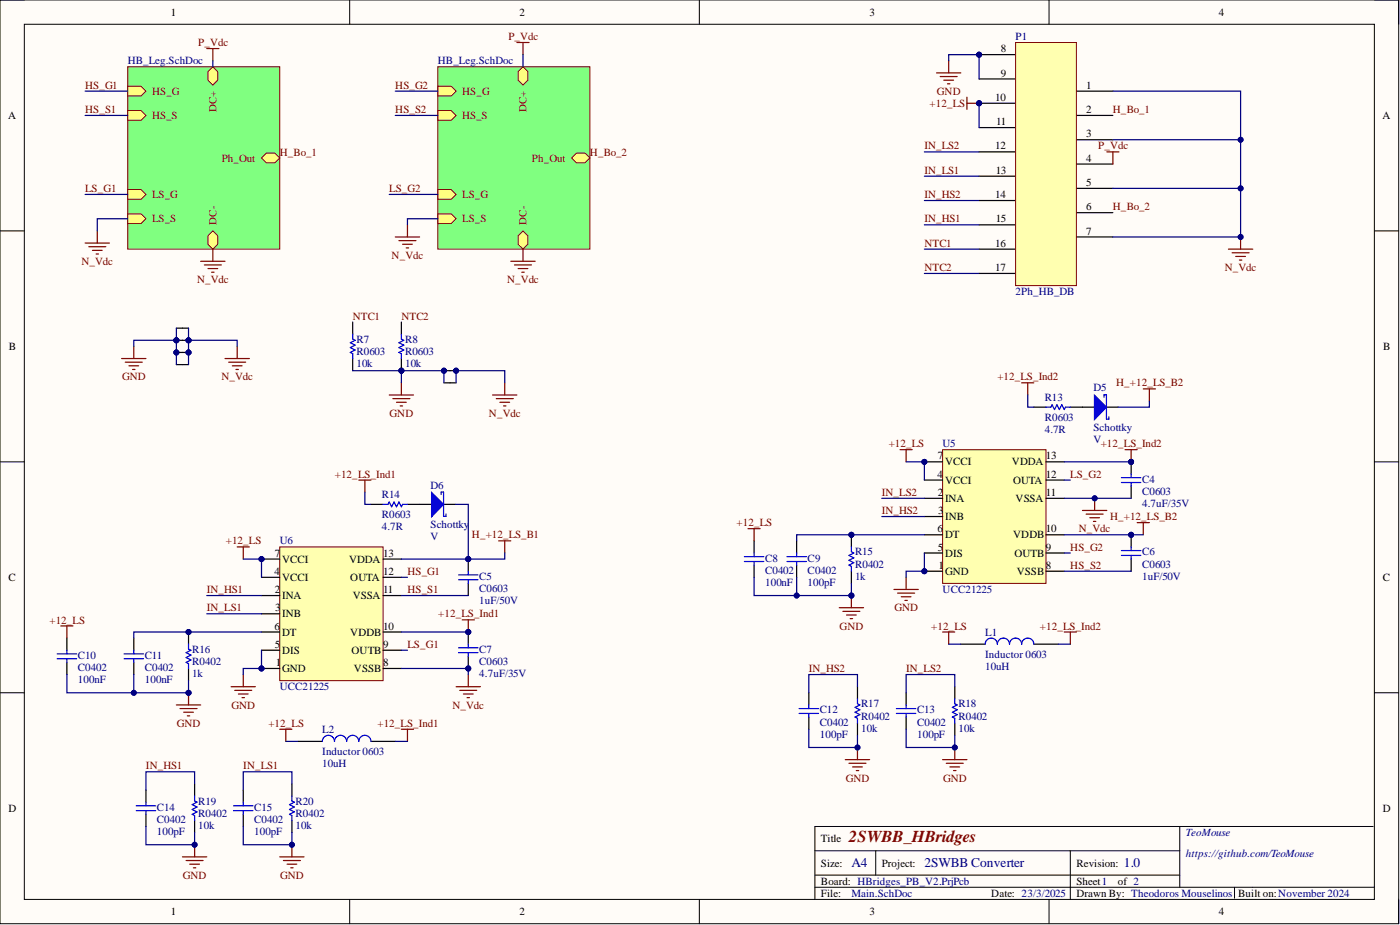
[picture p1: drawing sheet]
<svg xmlns="http://www.w3.org/2000/svg" width="292mm" height="193mm" viewBox="0 0 292 193" stroke-linecap="round" stroke-linejoin="round" font-family="sans-serif">
<defs><g id="words">
<text font-size="3.5" fill="#800000" x="177.1" y="175.7">2SWBB_HBridges</text>
<g font-size="2.8" fill="#000080">
<text x="177.6" y="181">A4</text>
<text x="192.9" y="181">2SWBB Converter</text>
<text x="234.5" y="181">1.0</text>
</g>
<g font-size="2.3">
<text x="35.6" y="3.3">1</text>
<text x="108.4" y="3.3">2</text>
<text x="181.4" y="3.3">3</text>
<text x="254.3" y="3.3">4</text>
<text x="208.8" y="10.9">8</text>
<text x="208.8" y="16">9</text>
<text x="207.7" y="21">10</text>
<text x="226.6" y="18.5">1</text>
<text x="226.6" y="23.6">2</text>
<text x="1.7" y="24.8">A</text>
<text x="207.8" y="26.1">11</text>
<text x="226.6" y="28.6">3</text>
<text x="288.4" y="24.8">A</text>
<text x="207.7" y="31.2">12</text>
<text x="226.6" y="33.7">4</text>
<text x="207.7" y="41.3">14</text>
<text x="207.7" y="36.3">13</text>
<text x="226.6" y="38.8">5</text>
<text x="207.7" y="46.4">15</text>
<text x="226.6" y="43.9">6</text>
<text x="207.7" y="51.5">16</text>
<text x="226.6" y="48.9">7</text>
<text x="207.7" y="56.5">17</text>
<text x="1.9" y="73">B</text>
<text x="288.6" y="73">B</text>
<text x="195.7" y="95.8">7</text>
<text x="218.2" y="95.8">13</text>
<text x="195.6" y="99.6">4</text>
<text x="197.2" y="100.9">VCCI</text>
<text x="197.2" y="97.1">VCCI</text>
<text x="211.1" y="97.1">VDDA</text>
<text x="211.4" y="100.9">OUTA</text>
<text x="218.2" y="99.6">12</text>
<text x="195.7" y="103.4">2</text>
<text x="195.7" y="107.3">3</text>
<text x="197.2" y="104.7">INA</text>
<text x="211.9" y="104.7">VSSA</text>
<text x="218.2" y="103.4">11</text>
<text x="195.6" y="111.1">6</text>
<text x="197.2" y="108.5">INB</text>
<text x="197.2" y="112.3">DT</text>
<text x="211.4" y="112.3">VDDB</text>
<text x="218.2" y="111.1">10</text>
<text x="57.3" y="119.9">4</text>
<text x="57.4" y="116.1">7</text>
<text x="58.9" y="117.4">VCCI</text>
<text x="72.8" y="117.4">VDDA</text>
<text x="79.9" y="119.9">12</text>
<text x="79.9" y="116.1">13</text>
<text x="195.7" y="114.9">5</text>
<text x="195.8" y="118.7">1</text>
<text x="197.2" y="119.9">GND</text>
<text x="197.2" y="116.1">DIS</text>
<text x="211.6" y="116.1">OUTB</text>
<text x="212.1" y="119.9">VSSB</text>
<text x="218.2" y="118.7">8</text>
<text x="218.2" y="114.9">9</text>
<text x="1.8" y="121.2">C</text>
<text x="57.4" y="123.7">2</text>
<text x="58.9" y="125">INA</text>
<text x="58.9" y="121.2">VCCI</text>
<text x="73.1" y="121.2">OUTA</text>
<text x="73.6" y="125">VSSA</text>
<text x="79.9" y="123.7">11</text>
<text x="288.5" y="121.2">C</text>
<text x="57.3" y="131.3">6</text>
<text x="57.4" y="127.5">3</text>
<text x="58.9" y="128.8">INB</text>
<text x="79.9" y="131.3">10</text>
<text x="57.4" y="135.1">5</text>
<text x="58.9" y="136.4">DIS</text>
<text x="58.9" y="132.6">DT</text>
<text x="73.1" y="132.6">VDDB</text>
<text x="73.3" y="136.4">OUTB</text>
<text x="79.9" y="135.1">9</text>
<text x="57.5" y="138.9">1</text>
<text x="58.9" y="140.2">GND</text>
<text x="73.8" y="140.2">VSSB</text>
<text x="79.9" y="138.9">8</text>
<text x="1.8" y="169.4">D</text>
<text x="288.5" y="169.4">D</text>
<text x="171.3" y="175.7">Title</text>
<text x="171.3" y="180.8">Size:</text>
<text x="171.3" y="184.6">Board: HBridges_PB_V2.PrjPcb</text>
<text x="184" y="180.8">Project:</text>
<text x="224.6" y="180.8">Revision:</text>
<text x="224.6" y="184.6">Sheet1</text>
<text x="233.2" y="184.6">of 2</text>
<text x="35.6" y="190.9">1</text>
<text x="108.4" y="190.9">2</text>
<text x="171.3" y="187.1">File:</text>
<text x="181.4" y="190.9">3</text>
<text x="206.8" y="187.1">Date: 23/3/2025</text>
<text x="224.6" y="187.1">Drawn By: Theodoros Mouselinos</text>
<text x="254.3" y="190.9">4</text>
<text x="258.3" y="187.1">Built on:November 2024</text>
</g>
<g font-size="2.3" fill="#800000">
<text x="41.4" y="9.6">P_Vdc</text>
<text x="106.1" y="8.4">P_Vdc</text>
<text x="17.8" y="18.5">HS_G1</text>
<text x="17.8" y="23.6">HS_S1</text>
<text x="31.7" y="19.8">HS_G</text>
<text x="45.2" y="23.4" transform="rotate(-90 45.2 23.4)">DC+</text>
<text x="82.5" y="18.5">HS_G2</text>
<text x="82.5" y="23.6">HS_S2</text>
<text x="96.4" y="19.8">HS_G</text>
<text x="109.9" y="23.4" transform="rotate(-90 109.9 23.4)">DC+</text>
<text x="194" y="22.3">+12_LS</text>
<text x="195.5" y="19.8">GND</text>
<text x="232.2" y="23.6">H_Bo_1</text>
<text x="31.7" y="24.8">HS_S</text>
<text x="96.4" y="24.8">HS_S</text>
<text x="46.3" y="33.7">Ph_Out</text>
<text x="58.4" y="32.4">H_Bo_1</text>
<text x="111" y="33.7">Ph_Out</text>
<text x="123.1" y="32.4">H_Bo_2</text>
<text x="192.9" y="31.2">IN_LS2</text>
<text x="229.2" y="31.2">P_Vdc</text>
<text x="17.8" y="40.1">LS_G1</text>
<text x="31.7" y="41.3">LS_G</text>
<text x="81.2" y="40.1">LS_G2</text>
<text x="96.4" y="41.3">LS_G</text>
<text x="192.9" y="36.3">IN_LS1</text>
<text x="192.9" y="41.3">IN_HS2</text>
<text x="31.7" y="46.4">LS_S</text>
<text x="45.2" y="46.9" transform="rotate(-90 45.2 46.9)">DC-</text>
<text x="96.4" y="46.4">LS_S</text>
<text x="109.9" y="46.9" transform="rotate(-90 109.9 46.9)">DC-</text>
<text x="192.9" y="46.4">IN_HS1</text>
<text x="232.2" y="43.9">H_Bo_2</text>
<text x="192.9" y="51.5">NTC1</text>
<text x="17" y="55.3">N_Vdc</text>
<text x="41.1" y="59.1">N_Vdc</text>
<text x="81.7" y="54">N_Vdc</text>
<text x="105.8" y="59.1">N_Vdc</text>
<text x="192.9" y="56.5">NTC2</text>
<text x="255.5" y="56.5">N_Vdc</text>
<text x="73.6" y="66.7">NTC1</text>
<text x="83.7" y="66.7">NTC2</text>
<text x="25.5" y="79.4">GND</text>
<text x="46.2" y="79.4">N_Vdc</text>
<text x="208.1" y="79.4">+12_LS_Ind2</text>
<text x="232.9" y="80.6">H_+12_LS_B2</text>
<text x="81.3" y="87">GND</text>
<text x="102" y="87">N_Vdc</text>
<text x="185.4" y="93.3">+12_LS</text>
<text x="229.7" y="93.3">+12_LS_Ind2</text>
<text x="69.9" y="99.6">+12_LS_Ind1</text>
<text x="223.3" y="99.6">LS_G2</text>
<text x="184" y="107.3">IN_HS2</text>
<text x="184" y="103.4">IN_LS2</text>
<text x="47.1" y="113.6">+12_LS</text>
<text x="98.5" y="112.3">H_+12_LS_B1</text>
<text x="153.7" y="109.8">+12_LS</text>
<text x="225.1" y="111.1">N_Vdc</text>
<text x="231.6" y="108.5">H_+12_LS_B2</text>
<text x="85" y="119.9">HS_G1</text>
<text x="223.3" y="114.9">HS_G2</text>
<text x="223.3" y="118.7">HS_S2</text>
<text x="43.1" y="123.7">IN_HS1</text>
<text x="85" y="123.7">HS_S1</text>
<text x="10.3" y="130.1">+12_LS</text>
<text x="43.1" y="127.5">IN_LS1</text>
<text x="91.4" y="128.8">+12_LS_Ind1</text>
<text x="175.2" y="131.3">GND</text>
<text x="186.6" y="127.5">GND</text>
<text x="194.3" y="131.3">+12_LS</text>
<text x="217" y="131.3">+12_LS_Ind2</text>
<text x="85" y="135.1">LS_G1</text>
<text x="168.8" y="140.2">IN_HS2</text>
<text x="189.1" y="140.2">IN_LS2</text>
<text x="48.3" y="147.8">GND</text>
<text x="94.4" y="147.8">N_Vdc</text>
<text x="36.9" y="151.6">GND</text>
<text x="56" y="151.6">+12_LS</text>
<text x="78.8" y="151.6">+12_LS_Ind1</text>
<text x="30.5" y="160.5">IN_HS1</text>
<text x="50.8" y="160.5">IN_LS1</text>
<text x="176.5" y="163">GND</text>
<text x="196.8" y="163">GND</text>
<text x="38.1" y="183.3">GND</text>
<text x="58.5" y="183.3">GND</text>
</g>
<g font-size="2.3" fill="#000080">
<text x="211.9" y="8.4">P1</text>
<text x="26.6" y="13.4">HB_Leg.SchDoc</text>
<text x="91.4" y="13.4">HB_Leg.SchDoc</text>
<text x="211.9" y="61.6">2Ph_HB_DB</text>
<text x="74.4" y="71.5">R7</text>
<text x="84.5" y="71.5">R8</text>
<text x="74.4" y="76.6">10k</text>
<text x="74.4" y="74">R0603</text>
<text x="84.5" y="76.6">10k</text>
<text x="84.5" y="74">R0603</text>
<text x="218" y="83.7">R13</text>
<text x="228.1" y="81.6">D5</text>
<text x="218" y="87.7">R0603</text>
<text x="228.1" y="89.8">Schottky</text>
<text x="196.7" y="93.3">U5</text>
<text x="218" y="90.3">4.7R</text>
<text x="228.1" y="92.4">V</text>
<text x="89.8" y="101.9">D6</text>
<text x="238.3" y="100.7">C4</text>
<text x="79.7" y="104">R14</text>
<text x="238.3" y="105.7">4.7uF/35V</text>
<text x="238.3" y="103.2">C0603</text>
<text x="58.4" y="113.6">U6</text>
<text x="79.7" y="110.5">4.7R</text>
<text x="79.7" y="108">R0603</text>
<text x="89.8" y="112.7">V</text>
<text x="89.8" y="110.1">Schottky</text>
<text x="159.6" y="117.1">C8</text>
<text x="159.6" y="119.7">C0402</text>
<text x="168.5" y="117.1">C9</text>
<text x="168.5" y="119.7">C0402</text>
<text x="178.4" y="115.9">R15</text>
<text x="178.4" y="118.4">R0402</text>
<text x="238.3" y="115.9">C6</text>
<text x="238.3" y="118.4">C0603</text>
<text x="100" y="120.9">C5</text>
<text x="100" y="123.5">C0603</text>
<text x="159.6" y="122.2">100nF</text>
<text x="168.5" y="122.2">100pF</text>
<text x="178.4" y="120.9">1k</text>
<text x="196.7" y="123.7">UCC21225</text>
<text x="238.3" y="120.9">1uF/50V</text>
<text x="100" y="126">1uF/50V</text>
<text x="16.2" y="137.4">C10</text>
<text x="30.2" y="137.4">C11</text>
<text x="40.1" y="136.2">R16</text>
<text x="100" y="136.2">C7</text>
<text x="205.6" y="132.6">L1</text>
<text x="205.6" y="137.2">Inductor 0603</text>
<text x="16.2" y="142.5">100nF</text>
<text x="16.2" y="140">C0402</text>
<text x="30.2" y="142.5">100nF</text>
<text x="30.2" y="140">C0402</text>
<text x="40.1" y="141.2">1k</text>
<text x="40.1" y="138.7">R0402</text>
<text x="100" y="141.2">4.7uF/35V</text>
<text x="100" y="138.7">C0603</text>
<text x="205.6" y="139.7">10uH</text>
<text x="58.4" y="144">UCC21225</text>
<text x="171" y="148.8">C12</text>
<text x="179.7" y="147.6">R17</text>
<text x="191.3" y="148.8">C13</text>
<text x="200" y="147.6">R18</text>
<text x="67.2" y="152.9">L2</text>
<text x="171" y="153.9">100pF</text>
<text x="171" y="151.4">C0402</text>
<text x="179.7" y="152.6">10k</text>
<text x="179.7" y="150.1">R0402</text>
<text x="191.3" y="153.9">100pF</text>
<text x="191.3" y="151.4">C0402</text>
<text x="200" y="152.6">10k</text>
<text x="200" y="150.1">R0402</text>
<text x="67.2" y="160">10uH</text>
<text x="67.2" y="157.5">Inductor 0603</text>
<text x="41.4" y="167.9">R19</text>
<text x="61.7" y="167.9">R20</text>
<text x="32.7" y="169.1">C14</text>
<text x="32.7" y="171.7">C0402</text>
<text x="41.4" y="172.9">10k</text>
<text x="41.4" y="170.4">R0402</text>
<text x="53" y="169.1">C15</text>
<text x="53" y="171.7">C0402</text>
<text x="61.7" y="172.9">10k</text>
<text x="61.7" y="170.4">R0402</text>
<text x="32.7" y="174.2">100pF</text>
<text x="53" y="174.2">100pF</text>
<text x="247.4" y="174.4">TeoMouse</text>
<text x="247.4" y="178.8">https://github.com/TeoMouse</text>
<text x="177.6" y="187.1">Main.SchDoc</text>
</g>
</g></defs>
<path d="M0 0h291.8v192.7h-291.8z" fill-rule="evenodd" fill="#fffcf8"/>
<path d="M0 0h291.8v192.7h-291.8z" fill="none" stroke="#000" stroke-width=".21"/>
<path d="M5.1 5.1h281.7v182.5h-281.7z" fill-rule="evenodd" fill="#fffcf8"/>
<g fill="none" stroke="#000" stroke-width=".21">
<path d="M0 0h5.1M73 0v5.1M145.9 0v5.1M218.9 0v5.1M286.8 0h5v5.1M5.1 5.1h281.7v182.5h-281.7zM0 48.2h5.1M286.8 48.2h5M0 96.3h5.1M286.8 96.3h5M0 144.5h5.1M286.8 144.5h5"/>
<path d="M73 187.6v5.1M145.9 187.6v5.1M218.9 187.6v5.1M291.8 187.6v5.1"/>
</g>
<path d="M26.6 13.9h31.8v38.1h-31.8z" fill-rule="evenodd" fill="#80ff80"/>
<path d="M26.6 13.9h31.8v38.1h-31.8z" fill="none" stroke="#800000" stroke-width=".21"/>
<path d="M43.4 15l1-1.1 1 1.1v1.7l-1 1-1-1z" fill-rule="evenodd" fill="#ffff80"/>
<path d="M43.4 15l1-1.1 1 1.1v1.7l-1 1-1-1z" fill="none" stroke="#800000" stroke-width=".21"/>
<path d="M43.4 49.2l1-1 1 1v1.8l-1 1-1-1z" fill-rule="evenodd" fill="#ffff80"/>
<path d="M43.4 49.2l1-1 1 1v1.8l-1 1-1-1z" fill="none" stroke="#800000" stroke-width=".21"/>
<path d="M54.6 33l1-1.1h1.8l1 1.1-1 1h-1.8z" fill-rule="evenodd" fill="#ffff80"/>
<path d="M54.6 33l1-1.1h1.8l1 1.1-1 1h-1.8z" fill="none" stroke="#800000" stroke-width=".21"/>
<path d="M26.6 18h2.8l1.1 1-1.1 1h-2.8z" fill-rule="evenodd" fill="#ffff80"/>
<path d="M26.6 18h2.8l1.1 1-1.1 1h-2.8z" fill="none" stroke="#800000" stroke-width=".21"/>
<path d="M26.6 23.1h2.8l1.1 1-1.1 1h-2.8z" fill-rule="evenodd" fill="#ffff80"/>
<path d="M26.6 23.1h2.8l1.1 1-1.1 1h-2.8z" fill="none" stroke="#800000" stroke-width=".21"/>
<path d="M26.6 39.5h2.8l1.1 1.1-1.1 1h-2.8z" fill-rule="evenodd" fill="#ffff80"/>
<path d="M26.6 39.5h2.8l1.1 1.1-1.1 1h-2.8z" fill="none" stroke="#800000" stroke-width=".21"/>
<path d="M26.6 44.6h2.8l1.1 1-1.1 1h-2.8z" fill-rule="evenodd" fill="#ffff80"/>
<path d="M26.6 44.6h2.8l1.1 1-1.1 1h-2.8z" fill="none" stroke="#800000" stroke-width=".21"/>
<path d="M91.4 13.9h31.7v38.1h-31.7z" fill-rule="evenodd" fill="#80ff80"/>
<path d="M91.4 13.9h31.7v38.1h-31.7z" fill="none" stroke="#800000" stroke-width=".21"/>
<path d="M108.1 15l1-1.1 1 1.1v1.7l-1 1-1-1z" fill-rule="evenodd" fill="#ffff80"/>
<path d="M108.1 15l1-1.1 1 1.1v1.7l-1 1-1-1z" fill="none" stroke="#800000" stroke-width=".21"/>
<path d="M108.1 49.2l1-1 1 1v1.8l-1 1-1-1z" fill-rule="evenodd" fill="#ffff80"/>
<path d="M108.1 49.2l1-1 1 1v1.8l-1 1-1-1z" fill="none" stroke="#800000" stroke-width=".21"/>
<path d="M119.3 33l1-1.1h1.8l1 1.1-1 1h-1.8z" fill-rule="evenodd" fill="#ffff80"/>
<path d="M119.3 33l1-1.1h1.8l1 1.1-1 1h-1.8z" fill="none" stroke="#800000" stroke-width=".21"/>
<path d="M91.4 18h2.7l1.1 1-1.1 1h-2.7z" fill-rule="evenodd" fill="#ffff80"/>
<path d="M91.4 18h2.7l1.1 1-1.1 1h-2.7z" fill="none" stroke="#800000" stroke-width=".21"/>
<path d="M91.4 23.1h2.7l1.1 1-1.1 1h-2.7z" fill-rule="evenodd" fill="#ffff80"/>
<path d="M91.4 23.1h2.7l1.1 1-1.1 1h-2.7z" fill="none" stroke="#800000" stroke-width=".21"/>
<path d="M91.4 39.5h2.7l1.1 1.1-1.1 1h-2.7z" fill-rule="evenodd" fill="#ffff80"/>
<path d="M91.4 39.5h2.7l1.1 1.1-1.1 1h-2.7z" fill="none" stroke="#800000" stroke-width=".21"/>
<path d="M91.4 44.6h2.7l1.1 1-1.1 1h-2.7z" fill-rule="evenodd" fill="#ffff80"/>
<path d="M91.4 44.6h2.7l1.1 1-1.1 1h-2.7z" fill="none" stroke="#800000" stroke-width=".21"/>
<path d="M48.2 143.3h5.1M49 144h3.5M49.7 144.8h2.1M50.5 145.5h.5M50.8 140.7v2.6" fill="none" stroke="#800000" stroke-width=".25"/>
<circle cx="54.6" cy="139.5" r=".51" fill="#000080"/>
<circle cx="54.6" cy="139.5" r=".51" fill="none" stroke="#000080" stroke-width=".21"/>
<circle cx="54.6" cy="116.6" r=".51" fill="#000080"/>
<circle cx="54.6" cy="116.6" r=".51" fill="none" stroke="#000080" stroke-width=".21"/>
<path d="M58.4 114.1h21.5v27.9h-21.5z" fill-rule="evenodd" fill="#ffffb0"/>
<path d="M58.4 114.1h21.5v27.9h-21.5z" fill="none" stroke="#800000" stroke-width=".21"/>
<path d="M54.6 139.5h3.8" fill="none" stroke="#000" stroke-width=".25"/>
<circle cx="54.6" cy="139.5" r=".51" fill="#000080"/>
<circle cx="54.6" cy="139.5" r=".51" fill="none" stroke="#000080" stroke-width=".21"/>
<path d="M54.6 116.6h3.8M54.6 124.2h3.8M54.6 128h3.8M54.6 120.4h3.8M54.6 135.7h3.8M54.6 131.8h3.8" fill="none" stroke="#000" stroke-width=".25"/>
<circle cx="54.6" cy="116.6" r=".51" fill="#000080"/>
<circle cx="54.6" cy="116.6" r=".51" fill="none" stroke="#000080" stroke-width=".21"/>
<path d="M79.9 116.6h3.8M79.9 139.5h3.8M79.9 135.7h3.8M79.9 131.8h3.8M79.9 124.2h3.8M79.9 120.4h3.8" fill="none" stroke="#000" stroke-width=".25"/>
<circle cx="39.3" cy="131.8" r=".51" fill="#000080"/>
<circle cx="39.3" cy="131.8" r=".51" fill="none" stroke="#000080" stroke-width=".21"/>
<path d="M39.3 131.8v2.6" fill="none" stroke="#000" stroke-width=".25"/>
<circle cx="39.3" cy="131.8" r=".51" fill="#000080"/>
<circle cx="39.3" cy="131.8" r=".51" fill="none" stroke="#000080" stroke-width=".21"/>
<path d="M39.3 139.5v2.5" fill="none" stroke="#000" stroke-width=".25"/>
<path d="M39.3 134.4v1l.5 .3-1 .5 1 .5-1 .5 1 .5-1 .5 .5 .2v1.1" fill="none" stroke="#00f" stroke-width=".25"/>
<path d="M36.8 147.1h5.1M37.6 147.8h3.5M38.3 148.6h2M39.1 149.3h.5M39.3 144.5v2.6" fill="none" stroke="#800000" stroke-width=".25"/>
<circle cx="39.3" cy="144.5" r=".51" fill="#000080"/>
<circle cx="39.3" cy="144.5" r=".51" fill="none" stroke="#000080" stroke-width=".21"/>
<path d="M27.9 133.1v2.6M27.9 138.2v2.5M30.5 164.8v2.5M30.5 169.9v2.5M40.6 163.5v2.6M40.6 171.2v2.5M50.8 164.8v2.5M50.8 169.9v2.5M60.9 163.5v2.6M60.9 171.2v2.5" fill="none" stroke="#000" stroke-width=".25"/>
<g fill="none" stroke="#00f" stroke-width=".25">
<path d="M25.9 136.4h4M25.9 137.4h4M27.9 135.7v.7M27.9 137.4v.8M28.4 168.1h4.1M28.4 169.1h4.1M30.5 167.3v.8M30.5 169.1v.8M40.6 166.1v1l.5 .2-1 .6 1 .5-1 .5 1 .5-1 .5 .5 .2v1.1M48.7 168.1h4.1M48.7 169.1h4.1M50.8 167.3v.8"/>
<path d="M50.8 169.1v.8M60.9 166.1v1l.5 .2-1 .6 1 .5-1 .5 1 .5-1 .5 .5 .2v1.1"/>
</g>
<path d="M38.1 178.8h5M38.8 179.5h3.6M40.6 176.2v2.6M39.6 180.3h2M40.3 181h.6" fill="none" stroke="#800000" stroke-width=".25"/>
<circle cx="40.6" cy="176.2" r=".51" fill="#000080"/>
<circle cx="40.6" cy="176.2" r=".51" fill="none" stroke="#000080" stroke-width=".21"/>
<path d="M58.4 178.8h5M59.1 179.5h3.6M60.9 176.2v2.6M59.9 180.3h2M60.6 181h.6" fill="none" stroke="#800000" stroke-width=".25"/>
<circle cx="60.9" cy="176.2" r=".51" fill="#000080"/>
<circle cx="60.9" cy="176.2" r=".51" fill="none" stroke="#000080" stroke-width=".21"/>
<path d="M49.5 114.1h2.5M50.8 114.1v2.5M96.4 129.3h2.6M97.7 129.3v2.5M58.4 152.1h2.5M59.6 152.1v2.6M83.7 152.1h2.6M85 152.1v2.6" fill="none" stroke="#800000" stroke-width=".25"/>
<path d="M62.2 154.7h5M77.4 154.7h5.1" fill="none" stroke="#000" stroke-width=".25"/>
<path d="M67.2 154.7a1.27 1.27 0 0 1 1.3-1.3 1.27 1.27 0 0 1 1.3 1.3 1.27 1.27 0 0 1 1.3-1.3 1.27 1.27 0 0 1 1.2 1.3 1.27 1.27 0 0 1 1.3-1.3 1.27 1.27 0 0 1 1.3 1.3 1.27 1.27 0 0 1 1.2-1.3 1.27 1.27 0 0 1 1.3 1.3" fill="none" stroke="#00f" stroke-width=".25"/>
<circle cx="97.7" cy="131.8" r=".51" fill="#000080"/>
<circle cx="97.7" cy="131.8" r=".51" fill="none" stroke="#000080" stroke-width=".21"/>
<path d="M77.4 105.2h2.5M85 105.2h5M92.5 105.2h2.5" fill="none" stroke="#000" stroke-width=".25"/>
<path d="M79.9 105.2h1.1l.2-.5 .5 1 .5-1 .5 1 .5-1 .5 1 .3-.5h1" fill="none" stroke="#00f" stroke-width=".25"/>
<path d="M90 102.7l2.5 2.5-2.5 2.6z" fill="#00f"/>
<path d="M90 102.7l2.5 2.5-2.5 2.6zM92 103.2v-.5h.5v5h.6v-.5" fill="none" stroke="#00f" stroke-width=".25"/>
<path d="M74.9 100.2h2.5M76.1 100.2v2.5M104 112.8h2.6M105.3 112.8v2.6M186.5 123h5.1M187.3 123.7h3.5M188 124.5h2.1M188.8 125.3h.5M189.1 120.4v2.6" fill="none" stroke="#800000" stroke-width=".25"/>
<circle cx="192.9" cy="119.2" r=".51" fill="#000080"/>
<circle cx="192.9" cy="119.2" r=".51" fill="none" stroke="#000080" stroke-width=".21"/>
<circle cx="192.9" cy="96.3" r=".51" fill="#000080"/>
<circle cx="192.9" cy="96.3" r=".51" fill="none" stroke="#000080" stroke-width=".21"/>
<path d="M196.7 93.8h21.5v27.9h-21.5z" fill-rule="evenodd" fill="#ffffb0"/>
<path d="M196.7 93.8h21.5v27.9h-21.5z" fill="none" stroke="#800000" stroke-width=".21"/>
<path d="M192.9 119.2h3.8" fill="none" stroke="#000" stroke-width=".25"/>
<circle cx="192.9" cy="119.2" r=".51" fill="#000080"/>
<circle cx="192.9" cy="119.2" r=".51" fill="none" stroke="#000080" stroke-width=".21"/>
<path d="M192.9 96.3h3.8M192.9 104h3.8M192.9 107.8h3.8M192.9 100.2h3.8M192.9 115.4h3.8M192.9 111.6h3.8" fill="none" stroke="#000" stroke-width=".25"/>
<circle cx="192.9" cy="96.3" r=".51" fill="#000080"/>
<circle cx="192.9" cy="96.3" r=".51" fill="none" stroke="#000080" stroke-width=".21"/>
<path d="M218.2 96.3h3.8M218.2 119.2h3.8M218.2 115.4h3.8M218.2 111.6h3.8M218.2 104h3.8M218.2 100.2h3.8" fill="none" stroke="#000" stroke-width=".25"/>
<circle cx="177.6" cy="111.6" r=".51" fill="#000080"/>
<circle cx="177.6" cy="111.6" r=".51" fill="none" stroke="#000080" stroke-width=".21"/>
<path d="M177.6 111.6v2.5" fill="none" stroke="#000" stroke-width=".25"/>
<circle cx="177.6" cy="111.6" r=".51" fill="#000080"/>
<circle cx="177.6" cy="111.6" r=".51" fill="none" stroke="#000080" stroke-width=".21"/>
<path d="M177.6 119.2v2.5" fill="none" stroke="#000" stroke-width=".25"/>
<path d="M177.6 114.1v1l.5 .3-1 .5 1 .5-1 .5 1 .5-1 .5 .5 .3v1" fill="none" stroke="#00f" stroke-width=".25"/>
<path d="M175.1 126.8h5.1M175.9 127.5h3.5M176.6 128.3h2.1M177.4 129.1h.5M177.6 124.2v2.6" fill="none" stroke="#800000" stroke-width=".25"/>
<circle cx="177.6" cy="124.2" r=".51" fill="#000080"/>
<circle cx="177.6" cy="124.2" r=".51" fill="none" stroke="#000080" stroke-width=".21"/>
<path d="M166.2 112.8v2.6M166.2 117.9v2.5M168.8 144.5v2.6M168.8 149.6v2.5M178.9 143.3v2.5M178.9 150.9v2.5M189.1 144.5v2.6M189.1 149.6v2.5M199.2 143.3v2.5M199.2 150.9v2.5" fill="none" stroke="#000" stroke-width=".25"/>
<g fill="none" stroke="#00f" stroke-width=".25">
<path d="M164.2 116.1h4M164.2 117.1h4M166.2 115.4v.7M166.2 117.1v.8M166.7 147.8h4.1M166.7 148.8h4.1M168.8 147.1v.7M168.8 148.8v.8M178.9 145.8v1l.5 .3-1 .5 1 .5-1 .5 1 .5-1 .5 .5 .3v1M187 147.8h4.1M187 148.8h4.1M189.1 147.1v.7"/>
<path d="M189.1 148.8v.8M199.2 145.8v1l.5 .3-1 .5 1 .5-1 .5 1 .5-1 .5 .5 .3v1"/>
</g>
<path d="M176.4 158.5h5M177.1 159.2h3.6M177.9 160h2M178.9 155.9v2.6M178.7 160.8h.5" fill="none" stroke="#800000" stroke-width=".25"/>
<circle cx="178.9" cy="155.9" r=".51" fill="#000080"/>
<circle cx="178.9" cy="155.9" r=".51" fill="none" stroke="#000080" stroke-width=".21"/>
<path d="M196.7 158.5h5M197.4 159.2h3.6M198.2 160h2M199.2 155.9v2.6M199 160.8h.5" fill="none" stroke="#800000" stroke-width=".25"/>
<circle cx="199.2" cy="155.9" r=".51" fill="#000080"/>
<circle cx="199.2" cy="155.9" r=".51" fill="none" stroke="#000080" stroke-width=".21"/>
<path d="M187.8 93.8h2.5M189.1 93.8v2.5M196.7 131.8h2.5M197.9 131.8v2.6M222 131.8h2.6M223.3 131.8v2.6" fill="none" stroke="#800000" stroke-width=".25"/>
<path d="M215.7 84.9h2.5M223.3 84.9h5.1M230.8 84.9h2.5M200.5 134.4h5.1M215.7 134.4h5.1" fill="none" stroke="#000" stroke-width=".25"/>
<path d="M218.2 84.9h1.1l.2-.5 .5 1 .5-1 .5 1 .5-1 .5 1 .3-.5h1M205.6 134.4a1.27 1.27 0 0 1 1.2-1.3 1.27 1.27 0 0 1 1.3 1.3 1.27 1.27 0 0 1 1.3-1.3 1.27 1.27 0 0 1 1.2 1.3 1.27 1.27 0 0 1 1.3-1.3 1.27 1.27 0 0 1 1.3 1.3 1.27 1.27 0 0 1 1.2-1.3 1.27 1.27 0 0 1 1.3 1.3" fill="none" stroke="#00f" stroke-width=".25"/>
<path d="M228.4 82.4l2.5 2.5-2.5 2.6z" fill="#00f"/>
<path d="M228.4 82.4l2.5 2.5-2.5 2.6zM230.3 82.9v-.5h.6v5h.5v-.5" fill="none" stroke="#00f" stroke-width=".25"/>
<path d="M213.2 79.9h2.5M214.4 79.9v2.5M234.7 93.8h2.6M236 93.8v2.5" fill="none" stroke="#800000" stroke-width=".25"/>
<circle cx="236" cy="96.3" r=".51" fill="#000080"/>
<circle cx="236" cy="96.3" r=".51" fill="none" stroke="#000080" stroke-width=".21"/>
<g fill="none" stroke="#800000" stroke-width=".25">
<path d="M43.1 10.1h2.6M44.4 10.1v2.6M107.9 8.9h2.5M109.1 8.9v2.5M41.9 54.5h5M42.6 55.3h3.6M43.4 56h2M44.2 56.8h.5M44.4 52v2.5M106.6 54.5h5.1M107.3 55.3h3.6M108.1 56h2"/>
<path d="M108.9 56.8h.5M109.1 52v2.5M156.1 110.3h2.5M157.3 110.3v2.5M237.3 109h2.5M238.5 109v2.6M12.7 130.6h2.5M14 130.6v2.5"/>
</g>
<path d="M157.3 112.8v2.6M157.3 117.9v2.5M14 133.1v2.6M14 138.2v2.5" fill="none" stroke="#000" stroke-width=".25"/>
<path d="M155.3 116.1h4.1M155.3 117.1h4.1M157.3 115.4v.7M157.3 117.1v.8M11.9 136.4h4.1M11.9 137.4h4.1M14 135.7v.7M14 137.4v.8" fill="none" stroke="#00f" stroke-width=".25"/>
<circle cx="97.7" cy="139.5" r=".51" fill="#000080"/>
<circle cx="97.7" cy="139.5" r=".51" fill="none" stroke="#000080" stroke-width=".21"/>
<circle cx="97.7" cy="131.8" r=".51" fill="#000080"/>
<circle cx="97.7" cy="131.8" r=".51" fill="none" stroke="#000080" stroke-width=".21"/>
<path d="M97.7 136.9v2.6" fill="none" stroke="#000" stroke-width=".25"/>
<circle cx="97.7" cy="139.5" r=".51" fill="#000080"/>
<circle cx="97.7" cy="139.5" r=".51" fill="none" stroke="#000080" stroke-width=".21"/>
<path d="M97.7 131.8v2.6" fill="none" stroke="#000" stroke-width=".25"/>
<circle cx="97.7" cy="131.8" r=".51" fill="#000080"/>
<circle cx="97.7" cy="131.8" r=".51" fill="none" stroke="#000080" stroke-width=".21"/>
<path d="M95.7 135.1h4M95.7 136.2h4M97.7 134.4v.7M97.7 136.2v.7" fill="none" stroke="#00f" stroke-width=".25"/>
<circle cx="236" cy="96.3" r=".51" fill="#000080"/>
<circle cx="236" cy="96.3" r=".51" fill="none" stroke="#000080" stroke-width=".21"/>
<path d="M236 96.3v2.6M236 101.4v2.6" fill="none" stroke="#000" stroke-width=".25"/>
<circle cx="236" cy="96.3" r=".51" fill="#000080"/>
<circle cx="236" cy="96.3" r=".51" fill="none" stroke="#000080" stroke-width=".21"/>
<path d="M234 99.6h4M236 98.9v.7M234 100.7h4M236 100.7v.7" fill="none" stroke="#00f" stroke-width=".25"/>
<circle cx="97.7" cy="116.6" r=".51" fill="#000080"/>
<circle cx="97.7" cy="116.6" r=".51" fill="none" stroke="#000080" stroke-width=".21"/>
<path d="M97.7 116.6v2.6M97.7 121.7v2.5" fill="none" stroke="#000" stroke-width=".25"/>
<circle cx="97.7" cy="116.6" r=".51" fill="#000080"/>
<circle cx="97.7" cy="116.6" r=".51" fill="none" stroke="#000080" stroke-width=".21"/>
<path d="M95.7 119.9h4M97.7 119.2v.7M95.7 120.9h4M97.7 120.9v.8" fill="none" stroke="#00f" stroke-width=".25"/>
<circle cx="236" cy="111.6" r=".51" fill="#000080"/>
<circle cx="236" cy="111.6" r=".51" fill="none" stroke="#000080" stroke-width=".21"/>
<path d="M236 111.6v2.5M236 116.6v2.6" fill="none" stroke="#000" stroke-width=".25"/>
<circle cx="236" cy="111.6" r=".51" fill="#000080"/>
<circle cx="236" cy="111.6" r=".51" fill="none" stroke="#000080" stroke-width=".21"/>
<path d="M234 114.9h4M234 115.9h4M236 114.1v.8M236 115.9v.7" fill="none" stroke="#00f" stroke-width=".25"/>
<path d="M238.5 81.1h2.6M239.8 81.1v2.6M225.9 106.5h5M226.6 107.3h3.6M227.4 108h2M228.1 108.8h.5M228.4 104v2.5" fill="none" stroke="#800000" stroke-width=".25"/>
<circle cx="228.4" cy="104" r=".51" fill="#000080"/>
<circle cx="228.4" cy="104" r=".51" fill="none" stroke="#000080" stroke-width=".21"/>
<g fill="none" stroke="#800000" stroke-width=".25">
<path d="M17.8 50.7h5M18.5 51.5h3.6M19.3 52.2h2M20 53h.6M20.3 48.2v2.5M82.5 49.4h5M83.2 50.2h3.6M84 51h2M84.8 51.7h.5M85 46.9v2.5M95.2 143.3h5M95.9 144h3.6"/>
<path d="M96.7 144.8h2M97.4 145.5h.6M97.7 140.7v2.6"/>
</g>
<circle cx="204.3" cy="11.4" r=".51" fill="#000080"/>
<circle cx="204.3" cy="11.4" r=".51" fill="none" stroke="#000080" stroke-width=".21"/>
<circle cx="204.3" cy="21.5" r=".51" fill="#000080"/>
<circle cx="204.3" cy="21.5" r=".51" fill="none" stroke="#000080" stroke-width=".21"/>
<path d="M204.3 11.4h7.6M224.6 19h7.6M224.6 24.1h7.6M224.6 29.2h7.6M224.6 34.2h7.6M224.6 39.3h7.6M224.6 44.4h7.6M224.6 49.4h7.6" fill="none" stroke="#000" stroke-width=".25"/>
<circle cx="204.3" cy="11.4" r=".51" fill="#000080"/>
<circle cx="204.3" cy="11.4" r=".51" fill="none" stroke="#000080" stroke-width=".21"/>
<path d="M204.3 16.5h7.6M204.3 21.5h7.6" fill="none" stroke="#000" stroke-width=".25"/>
<circle cx="204.3" cy="21.5" r=".51" fill="#000080"/>
<circle cx="204.3" cy="21.5" r=".51" fill="none" stroke="#000080" stroke-width=".21"/>
<path d="M204.3 26.6h7.6M204.3 31.7h7.6M204.3 36.8h7.6M204.3 41.8h7.6M204.3 46.9h7.6M204.3 52h7.6M204.3 57h7.6" fill="none" stroke="#000" stroke-width=".25"/>
<path d="M211.9 8.9h12.7v50.7h-12.7z" fill-rule="evenodd" fill="#ffffb0"/>
<path d="M211.9 8.9h12.7v50.7h-12.7z" fill="none" stroke="#800000" stroke-width=".21"/>
<path d="M256.3 52h5.1M257.1 52.7h3.5M257.8 53.5h2.1M258.6 54.3h.5M258.8 49.4v2.6" fill="none" stroke="#800000" stroke-width=".25"/>
<circle cx="258.8" cy="49.4" r=".51" fill="#000080"/>
<circle cx="258.8" cy="49.4" r=".51" fill="none" stroke="#000080" stroke-width=".21"/>
<path d="M195.4 15.2h5.1M196.2 16h3.5M196.9 16.7h2.1M197.7 17.5h.5M197.9 12.7v2.5M201.7 20.3v2.5M201.7 21.5h2.6M230.9 31.7h2.6M232.2 31.7v2.5" fill="none" stroke="#800000" stroke-width=".25"/>
<circle cx="204.3" cy="21.5" r=".51" fill="#000080"/>
<circle cx="204.3" cy="21.5" r=".51" fill="none" stroke="#000080" stroke-width=".21"/>
<path d="M46.9 74.8h5.1M47.7 75.6h3.6M48.5 76.3h2M49.2 77.1h.5M49.5 72.3v2.5" fill="none" stroke="#800000" stroke-width=".25"/>
<circle cx="36.8" cy="71" r=".51" fill="#000080"/>
<circle cx="36.8" cy="71" r=".51" fill="none" stroke="#000080" stroke-width=".21"/>
<circle cx="39.3" cy="71" r=".51" fill="#000080"/>
<circle cx="39.3" cy="71" r=".51" fill="none" stroke="#000080" stroke-width=".21"/>
<path d="M36.8 71h1.3" fill="none" stroke="#000" stroke-width=".25"/>
<circle cx="36.8" cy="71" r=".51" fill="#000080"/>
<circle cx="36.8" cy="71" r=".51" fill="none" stroke="#000080" stroke-width=".21"/>
<path d="M38.1 71h1.2" fill="none" stroke="#000" stroke-width=".25"/>
<circle cx="39.3" cy="71" r=".51" fill="#000080"/>
<circle cx="39.3" cy="71" r=".51" fill="none" stroke="#000080" stroke-width=".21"/>
<path d="M25.4 74.8h5.1M26.1 75.6h3.6M26.9 76.3h2M27.7 77.1h.5M27.9 72.3v2.5" fill="none" stroke="#800000" stroke-width=".25"/>
<circle cx="36.8" cy="73.5" r=".51" fill="#000080"/>
<circle cx="36.8" cy="73.5" r=".51" fill="none" stroke="#000080" stroke-width=".21"/>
<circle cx="39.3" cy="73.5" r=".51" fill="#000080"/>
<circle cx="39.3" cy="73.5" r=".51" fill="none" stroke="#000080" stroke-width=".21"/>
<path d="M36.8 73.5h1.3" fill="none" stroke="#000" stroke-width=".25"/>
<circle cx="36.8" cy="73.5" r=".51" fill="#000080"/>
<circle cx="36.8" cy="73.5" r=".51" fill="none" stroke="#000080" stroke-width=".21"/>
<path d="M38.1 73.5h1.2" fill="none" stroke="#000" stroke-width=".25"/>
<circle cx="39.3" cy="73.5" r=".51" fill="#000080"/>
<circle cx="39.3" cy="73.5" r=".51" fill="none" stroke="#000080" stroke-width=".21"/>
<path d="M36.8 76.1h2.5M36.8 68.5h2.5" fill="none" stroke="#000" stroke-width=".25"/>
<path d="M83.7 79.9v2.5M105.3 79.9v2.5M81.2 82.4h5.1M82 83.2h3.5M82.7 83.9h2.1M83.5 84.7h.5M102.8 82.4h5.1M103.5 83.2h3.6M104.3 83.9h2M105.1 84.7h.5" fill="none" stroke="#800000" stroke-width=".25"/>
<circle cx="92.6" cy="77.3" r=".51" fill="#000080"/>
<circle cx="92.6" cy="77.3" r=".51" fill="none" stroke="#000080" stroke-width=".21"/>
<circle cx="95.2" cy="77.3" r=".51" fill="#000080"/>
<circle cx="95.2" cy="77.3" r=".51" fill="none" stroke="#000080" stroke-width=".21"/>
<path d="M92.6 77.3h1.3" fill="none" stroke="#000" stroke-width=".25"/>
<circle cx="92.6" cy="77.3" r=".51" fill="#000080"/>
<circle cx="92.6" cy="77.3" r=".51" fill="none" stroke="#000080" stroke-width=".21"/>
<path d="M93.9 77.3h1.3" fill="none" stroke="#000" stroke-width=".25"/>
<circle cx="95.2" cy="77.3" r=".51" fill="#000080"/>
<circle cx="95.2" cy="77.3" r=".51" fill="none" stroke="#000080" stroke-width=".21"/>
<path d="M92.6 79.9h2.6" fill="none" stroke="#000" stroke-width=".25"/>
<circle cx="83.7" cy="77.3" r=".51" fill="#000080"/>
<circle cx="83.7" cy="77.3" r=".51" fill="none" stroke="#000080" stroke-width=".21"/>
<path d="M83.7 67.2v2.5M83.7 74.8v2.5" fill="none" stroke="#000" stroke-width=".25"/>
<circle cx="83.7" cy="77.3" r=".51" fill="#000080"/>
<circle cx="83.7" cy="77.3" r=".51" fill="none" stroke="#000080" stroke-width=".21"/>
<path d="M73.6 69.7v1l.5 .3-1 .5 1 .5-1 .5 1 .5-1 .5 .5 .3v1M83.7 69.7v1l.6 .3-1.1 .5 1.1 .5-1.1 .5 1.1 .5-1.1 .5 .5 .3v1" fill="none" stroke="#00f" stroke-width=".25"/>
<path d="M73.6 67.2v2.5M73.6 74.8v2.5" fill="none" stroke="#000" stroke-width=".25"/>
<path d="M54.6 135.7v3.8h-3.8v1.2" fill="none" stroke="#000080" stroke-width=".25"/>
<circle cx="54.6" cy="139.5" r=".51" fill="#000080"/>
<circle cx="54.6" cy="139.5" r=".51" fill="none" stroke="#000080" stroke-width=".21"/>
<path d="M54.6 131.8h-26.7v1.3" fill="none" stroke="#000080" stroke-width=".25"/>
<circle cx="39.3" cy="131.8" r=".51" fill="#000080"/>
<circle cx="39.3" cy="131.8" r=".51" fill="none" stroke="#000080" stroke-width=".21"/>
<path d="M27.9 140.7v3.8h11.4" fill="none" stroke="#000080" stroke-width=".25"/>
<circle cx="27.9" cy="144.5" r=".51" fill="#000080"/>
<circle cx="27.9" cy="144.5" r=".51" fill="none" stroke="#000080" stroke-width=".21"/>
<circle cx="39.3" cy="144.5" r=".51" fill="#000080"/>
<circle cx="39.3" cy="144.5" r=".51" fill="none" stroke="#000080" stroke-width=".21"/>
<path d="M39.3 142v2.5" fill="none" stroke="#000080" stroke-width=".25"/>
<circle cx="39.3" cy="144.5" r=".51" fill="#000080"/>
<circle cx="39.3" cy="144.5" r=".51" fill="none" stroke="#000080" stroke-width=".21"/>
<path d="M30.5 172.4v3.8h10.1v-2.5M40.6 163.5v-2.5h-10.1v3.8" fill="none" stroke="#000080" stroke-width=".25"/>
<circle cx="40.6" cy="176.2" r=".51" fill="#000080"/>
<circle cx="40.6" cy="176.2" r=".51" fill="none" stroke="#000080" stroke-width=".21"/>
<path d="M50.8 172.4v3.8h10.1v-2.5M60.9 163.5v-2.5h-10.1v3.8" fill="none" stroke="#000080" stroke-width=".25"/>
<circle cx="60.9" cy="176.2" r=".51" fill="#000080"/>
<circle cx="60.9" cy="176.2" r=".51" fill="none" stroke="#000080" stroke-width=".21"/>
<path d="M43.1 128h11.5M43.1 124.2h11.5M83.7 124.2h14M83.7 131.8h14" fill="none" stroke="#000080" stroke-width=".25"/>
<circle cx="97.7" cy="131.8" r=".51" fill="#000080"/>
<circle cx="97.7" cy="131.8" r=".51" fill="none" stroke="#000080" stroke-width=".21"/>
<path d="M83.7 139.5h14v1.2M59.6 154.7h2.6M82.5 154.7h2.5" fill="none" stroke="#000080" stroke-width=".25"/>
<circle cx="97.7" cy="139.5" r=".51" fill="#000080"/>
<circle cx="97.7" cy="139.5" r=".51" fill="none" stroke="#000080" stroke-width=".21"/>
<path d="M17.8 19h8.8M17.8 24.1h8.8M17.8 40.6h8.8M95 105.2h2.7v11.4h-14M83.7 120.4h1.3M83.7 135.7h1.3" fill="none" stroke="#000080" stroke-width=".25"/>
<circle cx="97.7" cy="116.6" r=".51" fill="#000080"/>
<circle cx="97.7" cy="116.6" r=".51" fill="none" stroke="#000080" stroke-width=".21"/>
<path d="M76.1 102.7v2.5h1.3M105.3 115.4v1.2h-7.6" fill="none" stroke="#000080" stroke-width=".25"/>
<circle cx="97.7" cy="116.6" r=".51" fill="#000080"/>
<circle cx="97.7" cy="116.6" r=".51" fill="none" stroke="#000080" stroke-width=".21"/>
<path d="M192.9 115.4v3.8h-3.8v1.2" fill="none" stroke="#000080" stroke-width=".25"/>
<circle cx="192.9" cy="119.2" r=".51" fill="#000080"/>
<circle cx="192.9" cy="119.2" r=".51" fill="none" stroke="#000080" stroke-width=".21"/>
<path d="M192.9 111.6h-26.7v1.2" fill="none" stroke="#000080" stroke-width=".25"/>
<circle cx="177.6" cy="111.6" r=".51" fill="#000080"/>
<circle cx="177.6" cy="111.6" r=".51" fill="none" stroke="#000080" stroke-width=".21"/>
<path d="M166.2 120.4v3.8h11.4" fill="none" stroke="#000080" stroke-width=".25"/>
<circle cx="166.2" cy="124.2" r=".51" fill="#000080"/>
<circle cx="166.2" cy="124.2" r=".51" fill="none" stroke="#000080" stroke-width=".21"/>
<circle cx="177.6" cy="124.2" r=".51" fill="#000080"/>
<circle cx="177.6" cy="124.2" r=".51" fill="none" stroke="#000080" stroke-width=".21"/>
<path d="M177.6 121.7v2.5" fill="none" stroke="#000080" stroke-width=".25"/>
<circle cx="177.6" cy="124.2" r=".51" fill="#000080"/>
<circle cx="177.6" cy="124.2" r=".51" fill="none" stroke="#000080" stroke-width=".21"/>
<path d="M168.8 152.1v3.8h10.1v-2.5M178.9 143.3v-2.6h-10.1v3.8" fill="none" stroke="#000080" stroke-width=".25"/>
<circle cx="178.9" cy="155.9" r=".51" fill="#000080"/>
<circle cx="178.9" cy="155.9" r=".51" fill="none" stroke="#000080" stroke-width=".21"/>
<path d="M189.1 152.1v3.8h10.1v-2.5M199.2 143.3v-2.6h-10.1v3.8" fill="none" stroke="#000080" stroke-width=".25"/>
<circle cx="199.2" cy="155.9" r=".51" fill="#000080"/>
<circle cx="199.2" cy="155.9" r=".51" fill="none" stroke="#000080" stroke-width=".21"/>
<path d="M184 107.8h8.9M184 104h8.9M222 104h14" fill="none" stroke="#000080" stroke-width=".25"/>
<circle cx="228.4" cy="104" r=".51" fill="#000080"/>
<circle cx="228.4" cy="104" r=".51" fill="none" stroke="#000080" stroke-width=".21"/>
<path d="M222 111.6h16.5" fill="none" stroke="#000080" stroke-width=".25"/>
<circle cx="236" cy="111.6" r=".51" fill="#000080"/>
<circle cx="236" cy="111.6" r=".51" fill="none" stroke="#000080" stroke-width=".21"/>
<path d="M214.4 82.4v2.5h1.3M222 96.3h14M239.8 83.7v1.2h-6.5M222 100.2h1.3M222 115.4h1.3M197.9 134.4h2.6M220.8 134.4h2.5" fill="none" stroke="#000080" stroke-width=".25"/>
<circle cx="236" cy="96.3" r=".51" fill="#000080"/>
<circle cx="236" cy="96.3" r=".51" fill="none" stroke="#000080" stroke-width=".21"/>
<path d="M14 140.7v3.8h13.9" fill="none" stroke="#000080" stroke-width=".25"/>
<circle cx="27.9" cy="144.5" r=".51" fill="#000080"/>
<circle cx="27.9" cy="144.5" r=".51" fill="none" stroke="#000080" stroke-width=".21"/>
<path d="M157.3 120.4v3.8h8.9" fill="none" stroke="#000080" stroke-width=".25"/>
<circle cx="166.2" cy="124.2" r=".51" fill="#000080"/>
<circle cx="166.2" cy="124.2" r=".51" fill="none" stroke="#000080" stroke-width=".21"/>
<path d="M44.4 12.7v1.2M82.5 19h8.9M109.1 11.4v2.5M82.5 24.1h8.9M26.6 45.6h-6.3v2.6M81.2 40.6h10.2M91.4 45.6h-6.4v1.3M50.8 116.6h3.8v3.8M222 119.2h14" fill="none" stroke="#000080" stroke-width=".25"/>
<circle cx="54.6" cy="116.6" r=".51" fill="#000080"/>
<circle cx="54.6" cy="116.6" r=".51" fill="none" stroke="#000080" stroke-width=".21"/>
<path d="M189.1 96.3h3.8v3.9" fill="none" stroke="#000080" stroke-width=".25"/>
<circle cx="192.9" cy="96.3" r=".51" fill="#000080"/>
<circle cx="192.9" cy="96.3" r=".51" fill="none" stroke="#000080" stroke-width=".21"/>
<path d="M232.2 39.3h26.6" fill="none" stroke="#000080" stroke-width=".25"/>
<circle cx="258.8" cy="39.3" r=".51" fill="#000080"/>
<circle cx="258.8" cy="39.3" r=".51" fill="none" stroke="#000080" stroke-width=".21"/>
<path d="M232.2 19h26.6v10.2" fill="none" stroke="#000080" stroke-width=".25"/>
<circle cx="258.8" cy="29.2" r=".51" fill="#000080"/>
<circle cx="258.8" cy="29.2" r=".51" fill="none" stroke="#000080" stroke-width=".21"/>
<path d="M197.9 12.7v-1.3h6.4v5.1" fill="none" stroke="#000080" stroke-width=".25"/>
<circle cx="204.3" cy="11.4" r=".51" fill="#000080"/>
<circle cx="204.3" cy="11.4" r=".51" fill="none" stroke="#000080" stroke-width=".21"/>
<path d="M204.3 21.5v5.1" fill="none" stroke="#000080" stroke-width=".25"/>
<circle cx="204.3" cy="21.5" r=".51" fill="#000080"/>
<circle cx="204.3" cy="21.5" r=".51" fill="none" stroke="#000080" stroke-width=".21"/>
<path d="M192.9 31.7h11.4M192.9 36.8h11.4M192.9 41.8h11.4M192.9 46.9h11.4M36.8 71h-8.9v1.3" fill="none" stroke="#000080" stroke-width=".25"/>
<circle cx="36.8" cy="71" r=".51" fill="#000080"/>
<circle cx="36.8" cy="71" r=".51" fill="none" stroke="#000080" stroke-width=".21"/>
<path d="M39.3 71h10.2v1.3" fill="none" stroke="#000080" stroke-width=".25"/>
<circle cx="39.3" cy="71" r=".51" fill="#000080"/>
<circle cx="39.3" cy="71" r=".51" fill="none" stroke="#000080" stroke-width=".21"/>
<path d="M83.7 79.9v-2.6h8.9v2.6" fill="none" stroke="#000080" stroke-width=".25"/>
<circle cx="83.7" cy="77.3" r=".51" fill="#000080"/>
<circle cx="83.7" cy="77.3" r=".51" fill="none" stroke="#000080" stroke-width=".21"/>
<circle cx="92.6" cy="77.3" r=".51" fill="#000080"/>
<circle cx="92.6" cy="77.3" r=".51" fill="none" stroke="#000080" stroke-width=".21"/>
<path d="M95.2 79.9v-2.6h10.1v2.6" fill="none" stroke="#000080" stroke-width=".25"/>
<circle cx="95.2" cy="77.3" r=".51" fill="#000080"/>
<circle cx="95.2" cy="77.3" r=".51" fill="none" stroke="#000080" stroke-width=".21"/>
<path d="M73.6 77.3h10.1" fill="none" stroke="#000080" stroke-width=".25"/>
<circle cx="83.7" cy="77.3" r=".51" fill="#000080"/>
<circle cx="83.7" cy="77.3" r=".51" fill="none" stroke="#000080" stroke-width=".21"/>
<path d="M232.2 29.2h26.6v20.2h-26.6M192.9 57h11.4M192.9 52h11.4" fill="none" stroke="#000080" stroke-width=".25"/>
<circle cx="258.8" cy="49.4" r=".51" fill="#000080"/>
<circle cx="258.8" cy="49.4" r=".51" fill="none" stroke="#000080" stroke-width=".21"/>
<circle cx="258.8" cy="39.3" r=".51" fill="#000080"/>
<circle cx="258.8" cy="39.3" r=".51" fill="none" stroke="#000080" stroke-width=".21"/>
<circle cx="258.8" cy="29.2" r=".51" fill="#000080"/>
<circle cx="258.8" cy="29.2" r=".51" fill="none" stroke="#000080" stroke-width=".21"/>
<path d="M36.8 68.5v7.6" fill="none" stroke="#000080" stroke-width=".25"/>
<circle cx="36.8" cy="71" r=".51" fill="#000080"/>
<circle cx="36.8" cy="71" r=".51" fill="none" stroke="#000080" stroke-width=".21"/>
<circle cx="36.8" cy="73.5" r=".51" fill="#000080"/>
<circle cx="36.8" cy="73.5" r=".51" fill="none" stroke="#000080" stroke-width=".21"/>
<path d="M39.3 68.5v7.6" fill="none" stroke="#000080" stroke-width=".25"/>
<circle cx="39.3" cy="73.5" r=".51" fill="#000080"/>
<circle cx="39.3" cy="73.5" r=".51" fill="none" stroke="#000080" stroke-width=".21"/>
<circle cx="39.3" cy="71" r=".51" fill="#000080"/>
<circle cx="39.3" cy="71" r=".51" fill="none" stroke="#000080" stroke-width=".21"/>
<path d="M170 177.5h76.2M182.7 177.5v5.1M223.3 177.5v10.1M246.2 172.4v12.7M286.5 172.4h-116.5v15.2M170 185.1h116.8M170 182.6h76.2M257.6 185.1v2.3" fill="none" stroke="#000" stroke-width=".21"/>
<use href="#words"/>
</svg>
